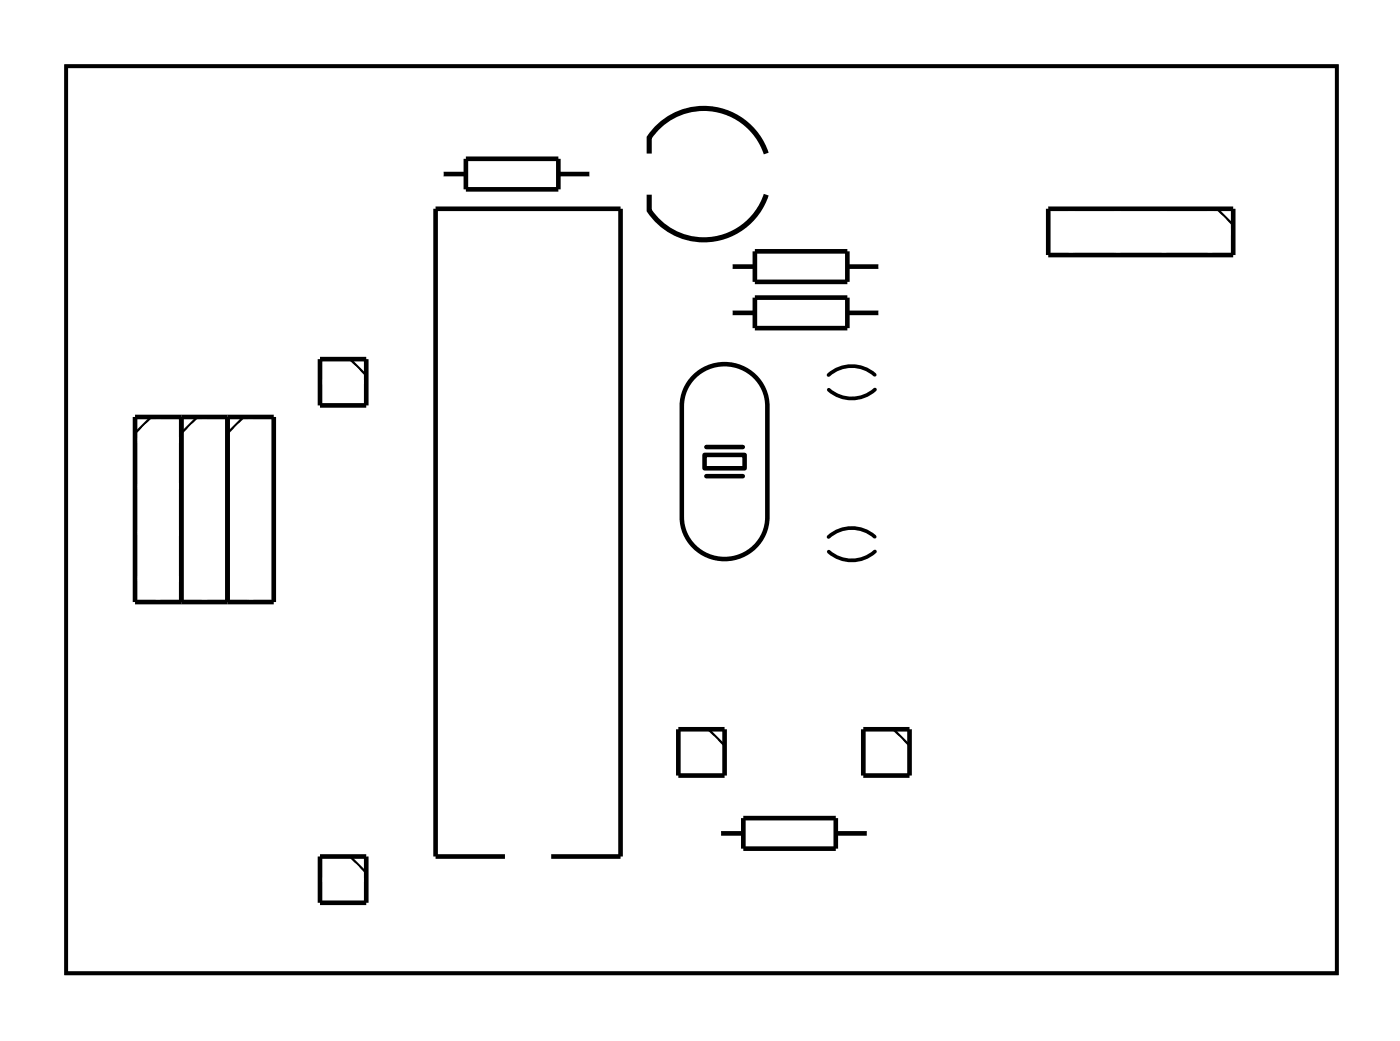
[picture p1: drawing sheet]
<svg xmlns="http://www.w3.org/2000/svg" width="77mm" height="57mm" viewBox="0 0 77 57" stroke-linecap="round" stroke-linejoin="round" font-family="sans-serif">
<path d="M3.6 3.6h69.8v49.8h-69.8zM48.1 29.5a1.9 1.9 0 0 0-2.6 0M48.1 20.6a1.9 1.9 0 0 0-2.6 0M48.1 30.3a1.9 1.9 0 0 1-2.6 0M48.1 21.4a1.9 1.9 0 0 1-2.6 0" fill="none" stroke="#000" stroke-width=".2"/>
<path d="M3.6 3.6h69.8v49.8h-69.8zM3.6 3.6v49.8h69.8v-49.8z" fill="#000"/>
<g fill="none" stroke="#000" stroke-width=".25">
<path d="M17.6 19.7h2.5v2.6h-2.5zM24.2 9.6h1.4M25.6 8.7h5.1v1.7h-5.1zM30.7 9.6h1.8M40.1 14.6h1.4M40.1 17.2h1.4M41.5 13.8h5v1.7h-5zM41.5 16.3h5v1.7h-5zM46.5 14.6h1.9M46.5 17.2h1.9M57.6 11.5h10.1v2.5h-10.1zM7.4 22.9h7.6v10.2h-7.6z"/>
<path d="M10 22.9v10.2M12.5 22.9v10.2M38 20.9a2.36 2.36 0 0 1 2.6-.8 2.36 2.36 0 0 1 1.6 2.2v6.1a2.35 2.35 0 0 1-2.4 2.3 2.35 2.35 0 0 1-2.3-2.3v-6.1v-.5zM38.7 25h2.2v.7h-2.2zM38.8 26.1h2M38.8 24.5h2M17.6 47h2.5v2.6h-2.5zM27.7 47h-3.8v-35.5h10.2v35.5h-3.8M37.3 40h2.5v2.6h-2.5zM39.5 45.8h1.3M40.8 44.9h5.1v1.7h-5.1zM45.9 45.8h1.8"/>
<path d="M47.4 40h2.6v2.6h-2.6z"/>
</g>
<path d="M19.2 19.7l.9 .9M66.9 11.5l.8 .9M8.3 22.9l-.9 .9M10.8 22.9l-.8 .9M13.4 22.9l-.9 .9M19.2 47l.9 .9M38.9 40l.9 .9M49.1 40l.9 .9" fill="none" stroke="#000" stroke-width=".13"/>
<path d="M35.7 8.4v-.8a3.6 3.6 0 0 1 3.4-1.6 3.6 3.6 0 0 1 3 2.4M35.7 10.7v.9a3.6 3.6 0 0 0 3.4 1.5 3.6 3.6 0 0 0 3-2.4" fill="none" stroke="#000" stroke-width=".28"/>
<circle cx="11.2" cy="24.2" r=".74" fill="#fff"/>
<circle cx="11.2" cy="24.2" r=".74" fill="none" stroke="#fff" stroke-width=".76" stroke-linecap="butt"/>
<circle cx="11.2" cy="26.7" r=".74" fill="#fff"/>
<circle cx="11.2" cy="26.7" r=".74" fill="none" stroke="#fff" stroke-width=".76" stroke-linecap="butt"/>
<circle cx="11.2" cy="29.2" r=".74" fill="#fff"/>
<circle cx="11.2" cy="29.2" r=".74" fill="none" stroke="#fff" stroke-width=".76" stroke-linecap="butt"/>
<circle cx="11.2" cy="31.8" r=".74" fill="#fff"/>
<circle cx="11.2" cy="31.8" r=".74" fill="none" stroke="#fff" stroke-width=".76" stroke-linecap="butt"/>
<circle cx="8.7" cy="24.2" r=".74" fill="#fff"/>
<circle cx="8.7" cy="24.2" r=".74" fill="none" stroke="#fff" stroke-width=".76" stroke-linecap="butt"/>
<circle cx="8.7" cy="26.7" r=".74" fill="#fff"/>
<circle cx="8.7" cy="26.7" r=".74" fill="none" stroke="#fff" stroke-width=".76" stroke-linecap="butt"/>
<circle cx="8.7" cy="29.2" r=".74" fill="#fff"/>
<circle cx="8.7" cy="29.2" r=".74" fill="none" stroke="#fff" stroke-width=".76" stroke-linecap="butt"/>
<circle cx="8.7" cy="31.8" r=".74" fill="#fff"/>
<circle cx="8.7" cy="31.8" r=".74" fill="none" stroke="#fff" stroke-width=".76" stroke-linecap="butt"/>
<circle cx="13.8" cy="24.2" r=".74" fill="#fff"/>
<circle cx="13.8" cy="24.2" r=".74" fill="none" stroke="#fff" stroke-width=".76" stroke-linecap="butt"/>
<circle cx="13.8" cy="26.7" r=".74" fill="#fff"/>
<circle cx="13.8" cy="26.7" r=".74" fill="none" stroke="#fff" stroke-width=".76" stroke-linecap="butt"/>
<circle cx="13.8" cy="29.2" r=".74" fill="#fff"/>
<circle cx="13.8" cy="29.2" r=".74" fill="none" stroke="#fff" stroke-width=".76" stroke-linecap="butt"/>
<circle cx="13.8" cy="31.8" r=".74" fill="#fff"/>
<circle cx="13.8" cy="31.8" r=".74" fill="none" stroke="#fff" stroke-width=".76" stroke-linecap="butt"/>
<path d="M32.1 45.1h1.4v1.4h-1.4z" fill="#fff"/>
<path d="M32.1 45.1h1.4v1.4h-1.4z" fill="none" stroke="#fff" stroke-width=".76" stroke-linecap="butt"/>
<circle cx="32.8" cy="45.8" r=".7" fill="#fff"/>
<circle cx="32.8" cy="45.8" r=".7" fill="none" stroke="#fff" stroke-width=".76" stroke-linecap="butt"/>
<circle cx="25.2" cy="45.8" r=".7" fill="#fff"/>
<circle cx="25.2" cy="45.8" r=".7" fill="none" stroke="#fff" stroke-width=".76" stroke-linecap="butt"/>
<circle cx="32.8" cy="43.2" r=".7" fill="#fff"/>
<circle cx="32.8" cy="43.2" r=".7" fill="none" stroke="#fff" stroke-width=".76" stroke-linecap="butt"/>
<circle cx="25.2" cy="43.2" r=".7" fill="#fff"/>
<circle cx="25.2" cy="43.2" r=".7" fill="none" stroke="#fff" stroke-width=".76" stroke-linecap="butt"/>
<circle cx="32.8" cy="40.7" r=".7" fill="#fff"/>
<circle cx="32.8" cy="40.7" r=".7" fill="none" stroke="#fff" stroke-width=".76" stroke-linecap="butt"/>
<circle cx="25.2" cy="40.7" r=".7" fill="#fff"/>
<circle cx="25.2" cy="40.7" r=".7" fill="none" stroke="#fff" stroke-width=".76" stroke-linecap="butt"/>
<circle cx="32.8" cy="38.1" r=".7" fill="#fff"/>
<circle cx="32.8" cy="38.1" r=".7" fill="none" stroke="#fff" stroke-width=".76" stroke-linecap="butt"/>
<circle cx="25.2" cy="38.1" r=".7" fill="#fff"/>
<circle cx="25.2" cy="38.1" r=".7" fill="none" stroke="#fff" stroke-width=".76" stroke-linecap="butt"/>
<circle cx="32.8" cy="35.6" r=".7" fill="#fff"/>
<circle cx="32.8" cy="35.6" r=".7" fill="none" stroke="#fff" stroke-width=".76" stroke-linecap="butt"/>
<circle cx="25.2" cy="35.6" r=".7" fill="#fff"/>
<circle cx="25.2" cy="35.6" r=".7" fill="none" stroke="#fff" stroke-width=".76" stroke-linecap="butt"/>
<circle cx="32.8" cy="33.1" r=".7" fill="#fff"/>
<circle cx="32.8" cy="33.1" r=".7" fill="none" stroke="#fff" stroke-width=".76" stroke-linecap="butt"/>
<circle cx="25.2" cy="33.1" r=".7" fill="#fff"/>
<circle cx="25.2" cy="33.1" r=".7" fill="none" stroke="#fff" stroke-width=".76" stroke-linecap="butt"/>
<circle cx="32.8" cy="30.5" r=".7" fill="#fff"/>
<circle cx="32.8" cy="30.5" r=".7" fill="none" stroke="#fff" stroke-width=".76" stroke-linecap="butt"/>
<circle cx="25.2" cy="30.5" r=".7" fill="#fff"/>
<circle cx="25.2" cy="30.5" r=".7" fill="none" stroke="#fff" stroke-width=".76" stroke-linecap="butt"/>
<circle cx="32.8" cy="28" r=".7" fill="#fff"/>
<circle cx="32.8" cy="28" r=".7" fill="none" stroke="#fff" stroke-width=".76" stroke-linecap="butt"/>
<circle cx="25.2" cy="28" r=".7" fill="#fff"/>
<circle cx="25.2" cy="28" r=".7" fill="none" stroke="#fff" stroke-width=".76" stroke-linecap="butt"/>
<circle cx="32.8" cy="25.4" r=".7" fill="#fff"/>
<circle cx="32.8" cy="25.4" r=".7" fill="none" stroke="#fff" stroke-width=".76" stroke-linecap="butt"/>
<circle cx="25.2" cy="25.4" r=".7" fill="#fff"/>
<circle cx="25.2" cy="25.4" r=".7" fill="none" stroke="#fff" stroke-width=".76" stroke-linecap="butt"/>
<circle cx="32.8" cy="22.9" r=".7" fill="#fff"/>
<circle cx="32.8" cy="22.9" r=".7" fill="none" stroke="#fff" stroke-width=".76" stroke-linecap="butt"/>
<circle cx="25.2" cy="22.9" r=".7" fill="#fff"/>
<circle cx="25.2" cy="22.9" r=".7" fill="none" stroke="#fff" stroke-width=".76" stroke-linecap="butt"/>
<circle cx="32.8" cy="20.4" r=".7" fill="#fff"/>
<circle cx="32.8" cy="20.4" r=".7" fill="none" stroke="#fff" stroke-width=".76" stroke-linecap="butt"/>
<circle cx="25.2" cy="20.4" r=".7" fill="#fff"/>
<circle cx="25.2" cy="20.4" r=".7" fill="none" stroke="#fff" stroke-width=".76" stroke-linecap="butt"/>
<circle cx="32.8" cy="17.8" r=".7" fill="#fff"/>
<circle cx="32.8" cy="17.8" r=".7" fill="none" stroke="#fff" stroke-width=".76" stroke-linecap="butt"/>
<circle cx="25.2" cy="17.8" r=".7" fill="#fff"/>
<circle cx="25.2" cy="17.8" r=".7" fill="none" stroke="#fff" stroke-width=".76" stroke-linecap="butt"/>
<circle cx="32.8" cy="15.3" r=".7" fill="#fff"/>
<circle cx="32.8" cy="15.3" r=".7" fill="none" stroke="#fff" stroke-width=".76" stroke-linecap="butt"/>
<circle cx="25.2" cy="15.3" r=".7" fill="#fff"/>
<circle cx="25.2" cy="15.3" r=".7" fill="none" stroke="#fff" stroke-width=".76" stroke-linecap="butt"/>
<circle cx="32.8" cy="12.7" r=".7" fill="#fff"/>
<circle cx="32.8" cy="12.7" r=".7" fill="none" stroke="#fff" stroke-width=".76" stroke-linecap="butt"/>
<circle cx="25.2" cy="12.7" r=".7" fill="#fff"/>
<circle cx="25.2" cy="12.7" r=".7" fill="none" stroke="#fff" stroke-width=".76" stroke-linecap="butt"/>
<circle cx="39.8" cy="27.8" r=".65" fill="#fff"/>
<circle cx="39.8" cy="27.8" r=".65" fill="none" stroke="#fff" stroke-width=".75" stroke-linecap="butt"/>
<circle cx="39.8" cy="22.9" r=".65" fill="#fff"/>
<circle cx="39.8" cy="22.9" r=".65" fill="none" stroke="#fff" stroke-width=".75" stroke-linecap="butt"/>
<circle cx="44.2" cy="29.9" r=".64" fill="#fff"/>
<circle cx="44.2" cy="29.9" r=".64" fill="none" stroke="#fff" stroke-width=".76" stroke-linecap="butt"/>
<circle cx="49.3" cy="29.9" r=".64" fill="#fff"/>
<circle cx="49.3" cy="29.9" r=".64" fill="none" stroke="#fff" stroke-width=".76" stroke-linecap="butt"/>
<circle cx="49.3" cy="21" r=".64" fill="#fff"/>
<circle cx="49.3" cy="21" r=".64" fill="none" stroke="#fff" stroke-width=".76" stroke-linecap="butt"/>
<circle cx="44.2" cy="21" r=".64" fill="#fff"/>
<circle cx="44.2" cy="21" r=".64" fill="none" stroke="#fff" stroke-width=".76" stroke-linecap="butt"/>
<circle cx="66.5" cy="12.7" r=".74" fill="#fff"/>
<circle cx="66.5" cy="12.7" r=".74" fill="none" stroke="#fff" stroke-width=".76" stroke-linecap="butt"/>
<circle cx="63.9" cy="12.7" r=".74" fill="#fff"/>
<circle cx="63.9" cy="12.7" r=".74" fill="none" stroke="#fff" stroke-width=".76" stroke-linecap="butt"/>
<circle cx="61.4" cy="12.7" r=".74" fill="#fff"/>
<circle cx="61.4" cy="12.7" r=".74" fill="none" stroke="#fff" stroke-width=".76" stroke-linecap="butt"/>
<circle cx="58.9" cy="12.7" r=".74" fill="#fff"/>
<circle cx="58.9" cy="12.7" r=".74" fill="none" stroke="#fff" stroke-width=".76" stroke-linecap="butt"/>
<circle cx="36" cy="9.6" r=".57" fill="#fff"/>
<circle cx="36" cy="9.6" r=".57" fill="none" stroke="#fff" stroke-width=".76" stroke-linecap="butt"/>
<circle cx="38" cy="9.6" r=".57" fill="#fff"/>
<circle cx="38" cy="9.6" r=".57" fill="none" stroke="#fff" stroke-width=".76" stroke-linecap="butt"/>
<circle cx="40" cy="9.6" r=".57" fill="#fff"/>
<circle cx="40" cy="9.6" r=".57" fill="none" stroke="#fff" stroke-width=".76" stroke-linecap="butt"/>
<circle cx="42" cy="9.6" r=".57" fill="#fff"/>
<circle cx="42" cy="9.6" r=".57" fill="none" stroke="#fff" stroke-width=".76" stroke-linecap="butt"/>
<circle cx="49.3" cy="14.6" r=".7" fill="#fff"/>
<circle cx="49.3" cy="14.6" r=".7" fill="none" stroke="#fff" stroke-width=".76" stroke-linecap="butt"/>
<circle cx="39.2" cy="14.6" r=".7" fill="#fff"/>
<circle cx="39.2" cy="14.6" r=".7" fill="none" stroke="#fff" stroke-width=".76" stroke-linecap="butt"/>
<circle cx="49.3" cy="17.2" r=".7" fill="#fff"/>
<circle cx="49.3" cy="17.2" r=".7" fill="none" stroke="#fff" stroke-width=".76" stroke-linecap="butt"/>
<circle cx="39.2" cy="17.2" r=".7" fill="#fff"/>
<circle cx="39.2" cy="17.2" r=".7" fill="none" stroke="#fff" stroke-width=".76" stroke-linecap="butt"/>
<circle cx="33.5" cy="9.6" r=".7" fill="#fff"/>
<circle cx="33.5" cy="9.6" r=".7" fill="none" stroke="#fff" stroke-width=".76" stroke-linecap="butt"/>
<circle cx="23.3" cy="9.6" r=".7" fill="#fff"/>
<circle cx="23.3" cy="9.6" r=".7" fill="none" stroke="#fff" stroke-width=".76" stroke-linecap="butt"/>
<circle cx="38.5" cy="41.3" r=".74" fill="#fff"/>
<circle cx="38.5" cy="41.3" r=".74" fill="none" stroke="#fff" stroke-width=".76" stroke-linecap="butt"/>
<circle cx="48.7" cy="41.3" r=".74" fill="#fff"/>
<circle cx="48.7" cy="41.3" r=".74" fill="none" stroke="#fff" stroke-width=".76" stroke-linecap="butt"/>
<circle cx="18.8" cy="21" r=".74" fill="#fff"/>
<circle cx="18.8" cy="21" r=".74" fill="none" stroke="#fff" stroke-width=".76" stroke-linecap="butt"/>
<circle cx="18.8" cy="48.3" r=".74" fill="#fff"/>
<circle cx="18.8" cy="48.3" r=".74" fill="none" stroke="#fff" stroke-width=".76" stroke-linecap="butt"/>
<circle cx="48.7" cy="45.8" r=".7" fill="#fff"/>
<circle cx="48.7" cy="45.8" r=".7" fill="none" stroke="#fff" stroke-width=".76" stroke-linecap="butt"/>
<circle cx="38.5" cy="45.8" r=".7" fill="#fff"/>
<circle cx="38.5" cy="45.8" r=".7" fill="none" stroke="#fff" stroke-width=".76" stroke-linecap="butt"/>
</svg>
